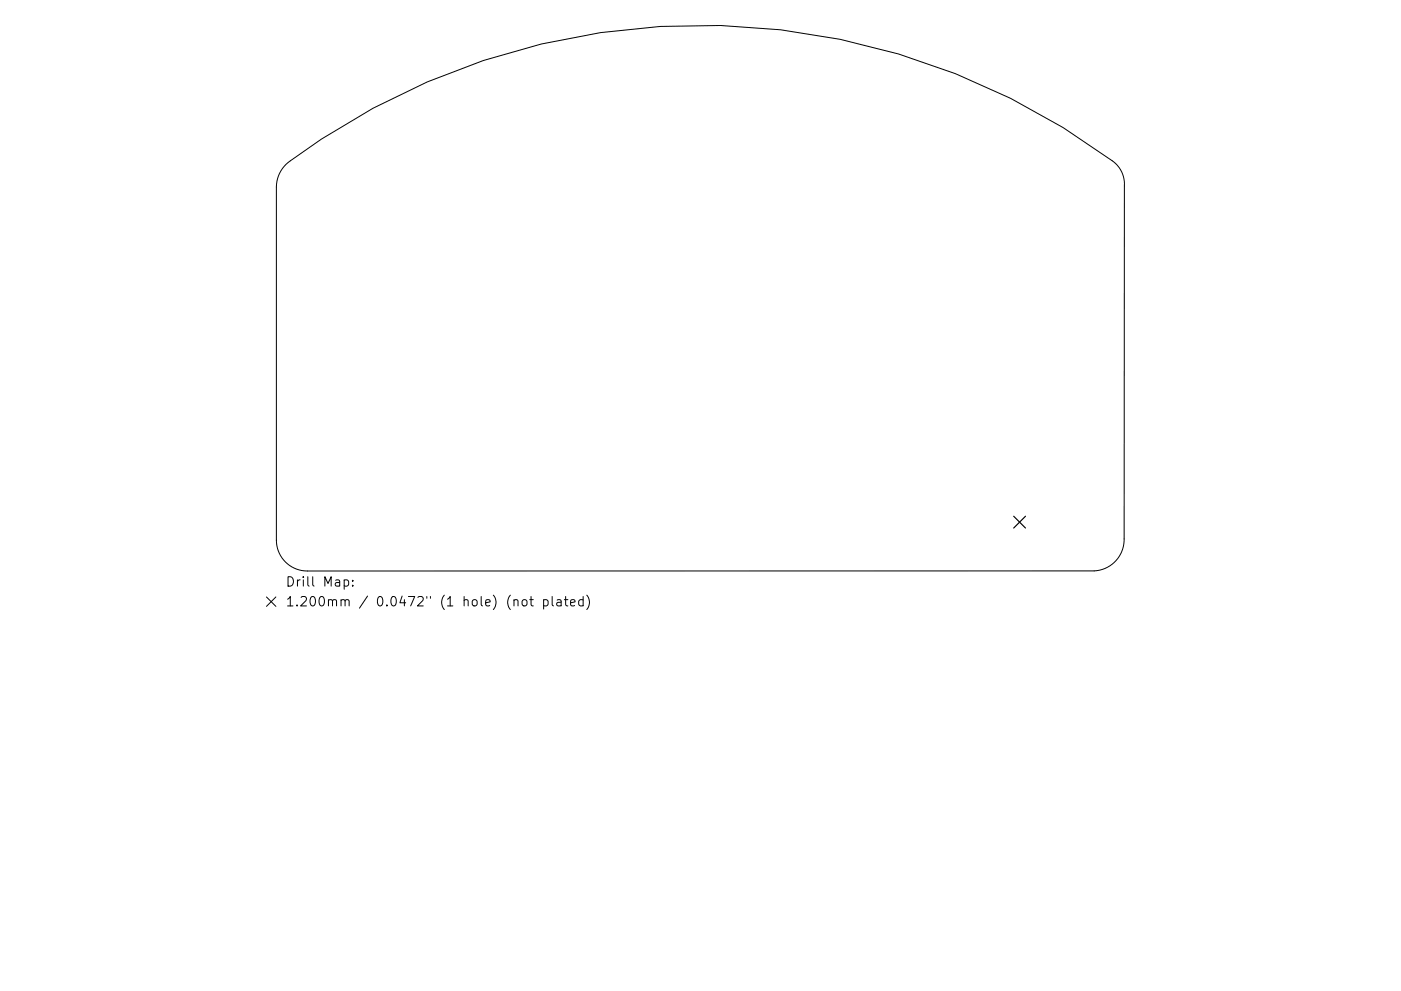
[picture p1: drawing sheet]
<svg xmlns="http://www.w3.org/2000/svg" width="297mm" height="210mm" viewBox="0 0 297 210" stroke-linecap="round" stroke-linejoin="round" font-family="sans-serif">
<defs><g id="words">
<g font-size="2.8">
<text x="60.5" y="124.5">Drill Map:</text>
<text x="60.5" y="128.7">1.200mm / 0.0472&quot; (1 hole) (not plated)</text>
</g>
</g></defs>
<g fill="none" stroke="#000" stroke-width=".21">
<path d="M60.7 34.9a146.1 146.1 0 0 1 175.9-.2 6 6 0 0 1 1.8 4.8l-.1 74.8a6.7 6.7 0 0 1-6.3 6.8h-166.8a6.5 6.5 0 0 1-6.6-6.5v-74.9a6.8 6.8 0 0 1 2.1-4.8zM56.5 126.7l2 2M58.5 126.7l-2 2M73 123.1l.5-.1 .4 .4v.6l-.2 .3h-.7M74.8 124.2v.2M74.8 123.1v.2M109 127.4l.3-.2 .4 .1 .1 1.3M110.8 127.4l.3-.2a.54 .54 0 0 1 .6 .4l-.1 .8a.54 .54 0 0 1-.5 .2 .54 .54 0 0 1-.4-.4zM112.3 127.2h.8M112.6 126.6v1.7l.1 .2 .4 .1M115.3 127.3l.5-.1 .4 .4v.6l-.2 .3h-.7M115.3 127.2v2"/>
<path d="M117.1 126.6v1.7l.3 .3M118.1 127.3h.8l.1 1.3M119 127.7l-.7 .1a.39 .39 0 0 0-.3 .4 .39 .39 0 0 0 .3 .4l.7-.1M119.6 127.2h.8M119.9 126.6v1.7l.1 .2 .4 .1M121 127.9l.9-.2-.1-.4-.5-.1-.3 .3 .1 1h.7M123.6 127.3l-.5-.1-.4 .4v.6l.2 .3h.7M123.6 126.6v2M124.4 126.3a2.29 2.29 0 0 1 0 3"/>
</g>
<path d="M214.9 109.5l2.5 2.5M217.4 109.5l-2.5 2.5" fill="none" stroke="#000" stroke-width=".25"/>
<use href="#words"/>
</svg>
